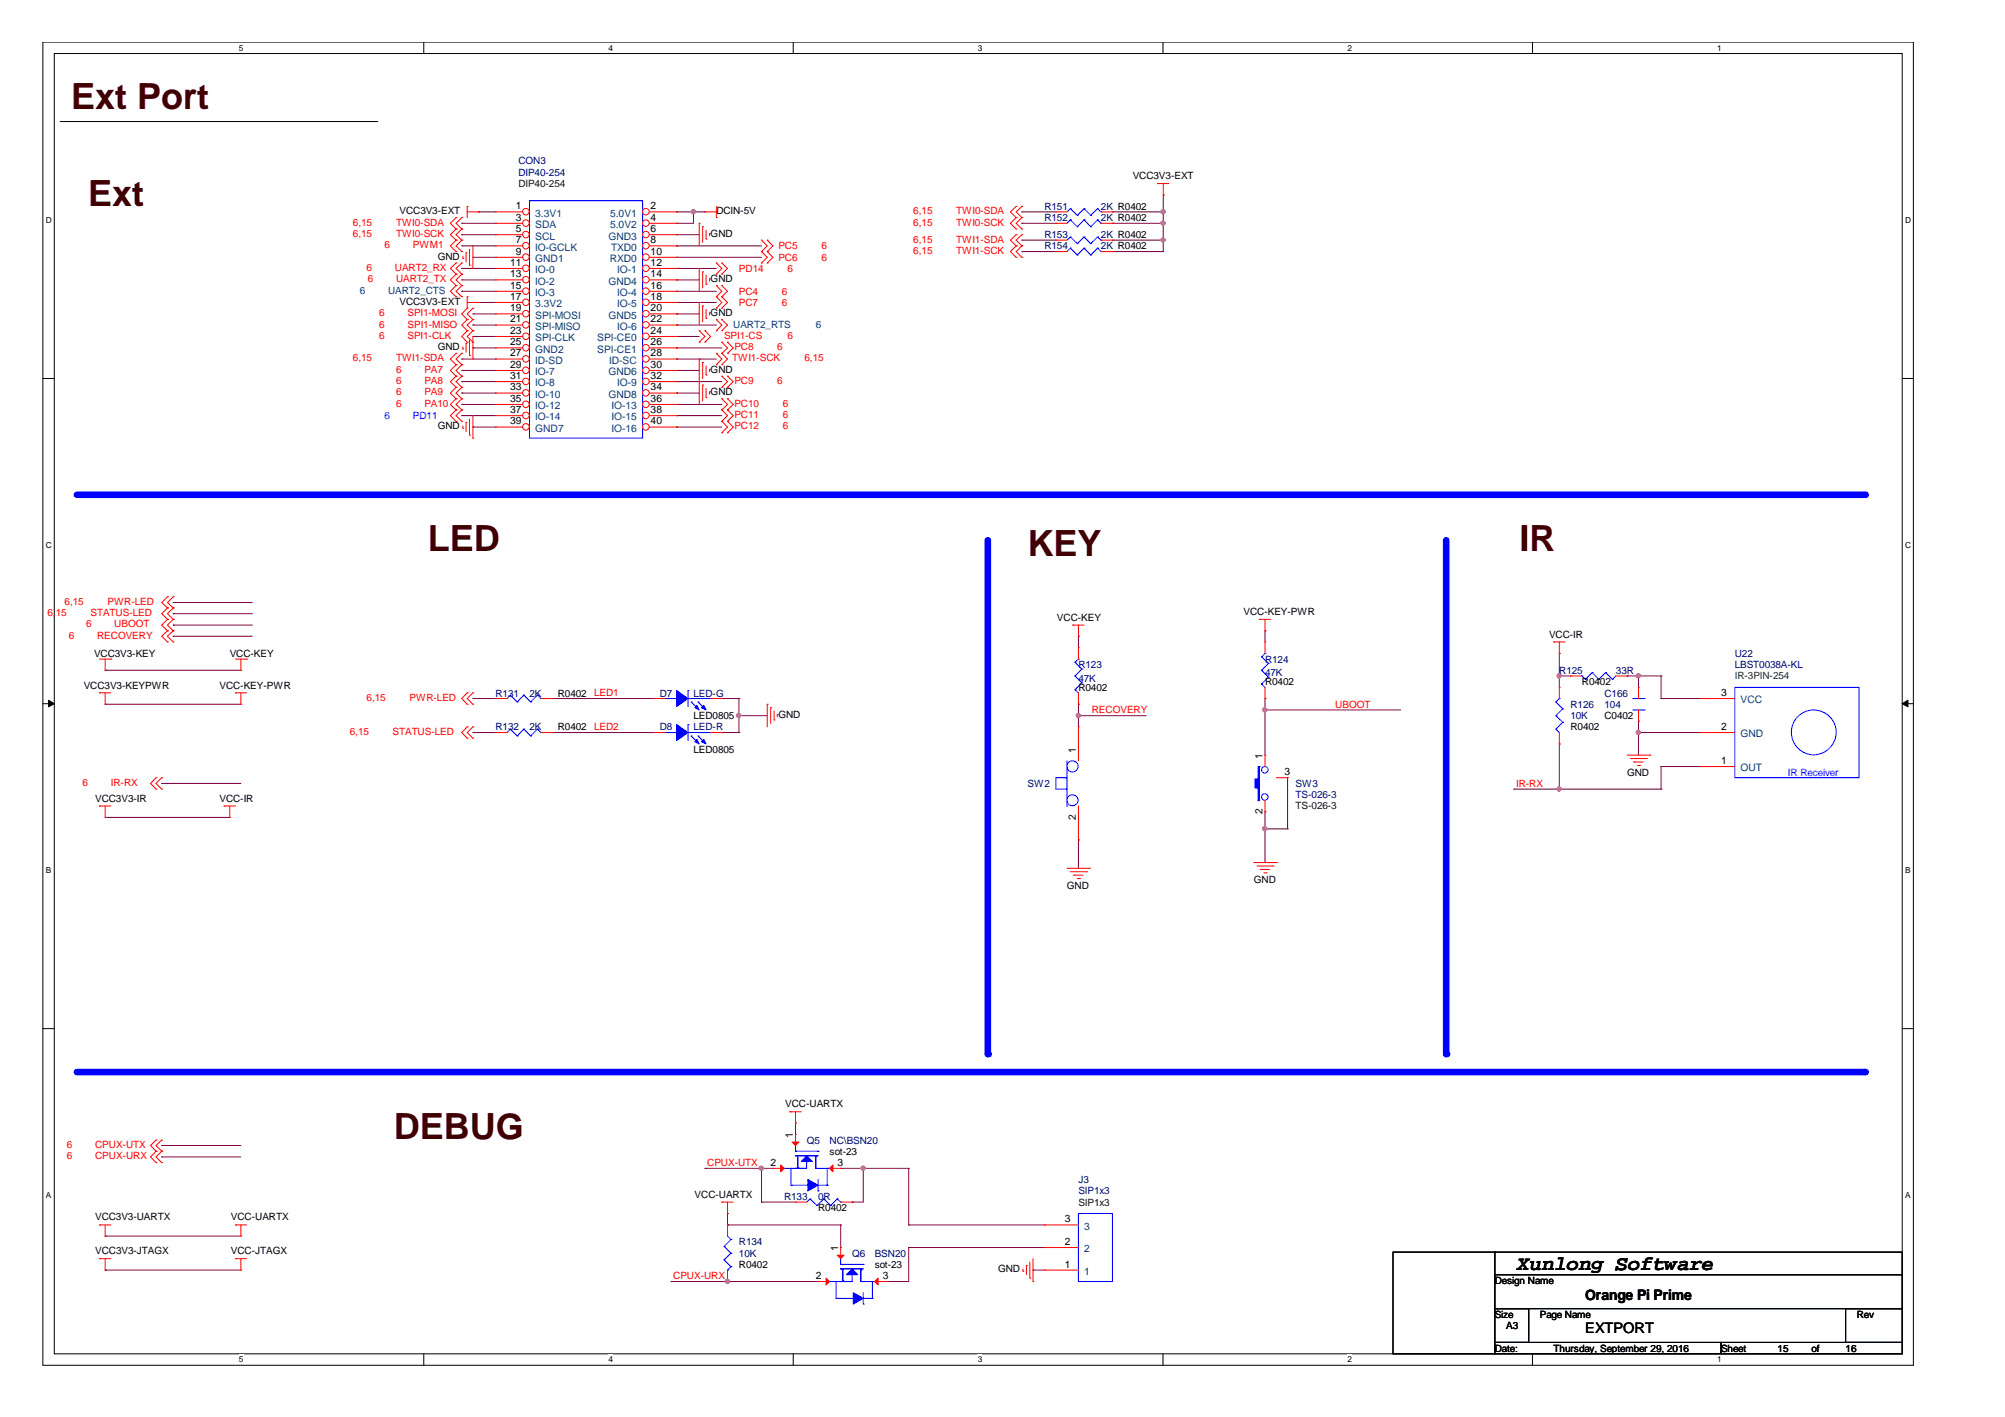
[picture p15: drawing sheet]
<svg xmlns="http://www.w3.org/2000/svg" width="297mm" height="210mm" viewBox="0 0 297 210" stroke-linecap="round" stroke-linejoin="round" font-family="sans-serif">
<defs><g id="words">
<g font-size="5.3" fill="#400000">
<text x="10.5" y="16.2">Ext Port</text>
<text x="13.1" y="30.5">Ext</text>
<text x="63.4" y="81.6">LED</text>
<text x="152.2" y="82.4">KEY</text>
<text x="225.1" y="81.6">IR</text>
<text x="58.3" y="168.8">DEBUG</text>
</g>
<text font-size="3" x="224.8" y="188.1">Xunlong Software</text>
<g font-size="2.2">
<text x="234.9" y="197.5">EXTPORT</text>
<text x="234.9" y="192.5">Orange Pi Prime</text>
</g>
<g font-size="1.5" fill="#000080">
<text x="76.8" y="24.4">CON3</text>
<text x="76.8" y="26">DIP40-254</text>
<text x="154.7" y="32.7">R152</text>
<text x="154.7" y="35.3">R153</text>
<text x="154.7" y="31.1">R151</text>
<text x="163.1" y="32.7">2K R0402</text>
<text x="163.1" y="35.3">2K R0402</text>
<text x="163.1" y="31.1">2K R0402</text>
<text x="154.7" y="36.9">R154</text>
<text x="163.1" y="36.9">2K R0402</text>
<text x="159.8" y="99">R123</text>
<text x="159.8" y="101">47K</text>
<text x="187.4" y="98.1">R124</text>
<text x="187.4" y="100.1">47K</text>
<text x="231" y="99.8">R125</text>
<text x="239.4" y="99.8">33R</text>
<text x="257" y="97.3">U22</text>
<text x="257" y="99">LBST0038A-KL</text>
<text x="73.4" y="103.2">R131</text>
<text x="78.4" y="103.2">2K</text>
<text x="97.7" y="103.2">D7</text>
<text x="102.7" y="103.2">LED-G</text>
<text x="232.7" y="104.8">R126</text>
<text x="232.7" y="106.5">10K</text>
<text x="237.7" y="103.2">C166</text>
<text x="237.7" y="104.8">104</text>
<text x="73.4" y="108.2">R132</text>
<text x="78.4" y="108.2">2K</text>
<text x="97.7" y="108.2">D8</text>
<text x="102.7" y="108.2">LED-R</text>
<text x="152.2" y="116.6">SW2</text>
<text x="191.9" y="116.6">SW3</text>
<text x="191.9" y="118.3">TS-026-3</text>
<text x="119.5" y="169.4">Q5</text>
<text x="122.9" y="169.4">NC\BSN20</text>
<text x="116.2" y="177.8">R133</text>
<text x="121.2" y="177.8">0R</text>
<text x="159.8" y="175.2">J3</text>
<text x="159.8" y="176.9">SIP1x3</text>
<text x="109.5" y="184.5">R134</text>
<text x="109.5" y="186.2">10K</text>
<text x="126.2" y="186.2">Q6</text>
<text x="129.6" y="186.2">BSN20</text>
</g>
<g font-size="1.5" fill="#004000">
<text x="76.8" y="27.7">DIP40-254</text>
<text x="191.9" y="119.8">TS-026-3</text>
<text x="159.8" y="178.6">SIP1x3</text>
</g>
<g font-size="1.5">
<text x="167.8" y="26.6">VCC3V3-EXT</text>
<text x="59.2" y="31.8">VCC3V3-EXT</text>
<text x="76.4" y="31">1</text>
<text x="76.4" y="32.7">3</text>
<text x="76.4" y="34.4">5</text>
<text x="96.4" y="34.4">6</text>
<text x="96.4" y="31">2</text>
<text x="96.4" y="32.7">4</text>
<text x="105.3" y="35.1">GND</text>
<text x="106.1" y="31.8">DCIN-5V</text>
<text x="64.9" y="38.5">GND</text>
<text x="75.6" y="39.4">11</text>
<text x="75.6" y="41.1">13</text>
<text x="76.4" y="36">7</text>
<text x="76.4" y="37.7">9</text>
<text x="96.4" y="36">8</text>
<text x="96.4" y="37.7">10</text>
<text x="96.4" y="41.1">14</text>
<text x="96.4" y="39.4">12</text>
<text x="105.3" y="41.8">GND</text>
<text x="59.2" y="45.1">VCC3V3-EXT</text>
<text x="75.6" y="42.8">15</text>
<text x="75.6" y="44.4">17</text>
<text x="75.6" y="46.1">19</text>
<text x="75.6" y="47.8">21</text>
<text x="96.4" y="46.1">20</text>
<text x="96.4" y="42.8">16</text>
<text x="96.4" y="44.4">18</text>
<text x="96.4" y="47.8">22</text>
<text x="105.3" y="46.8">GND</text>
<text x="64.9" y="51.9">GND</text>
<text x="75.6" y="49.5">23</text>
<text x="75.6" y="51.2">25</text>
<text x="75.6" y="52.8">27</text>
<text x="96.4" y="49.5">24</text>
<text x="96.4" y="51.2">26</text>
<text x="96.4" y="52.8">28</text>
<text x="75.6" y="54.5">29</text>
<text x="75.6" y="56.1">31</text>
<text x="75.6" y="57.8">33</text>
<text x="75.6" y="59.5">35</text>
<text x="96.4" y="54.5">30</text>
<text x="96.4" y="57.8">34</text>
<text x="96.4" y="59.5">36</text>
<text x="96.4" y="56.1">32</text>
<text x="105.3" y="55.2">GND</text>
<text x="105.3" y="58.6">GND</text>
<text x="64.9" y="63.6">GND</text>
<text x="75.6" y="61.2">37</text>
<text x="75.6" y="62.9">39</text>
<text x="96.4" y="61.2">38</text>
<text x="96.4" y="62.9">40</text>
<text x="156.6" y="91.9">VCC-KEY</text>
<text x="184.2" y="91.1">VCC-KEY-PWR</text>
<text x="229.5" y="94.5">VCC-IR</text>
<text x="12.4" y="102">VCC3V3-KEYPWR</text>
<text x="13.9" y="97.3">VCC3V3-KEY</text>
<text x="32.5" y="102">VCC-KEY-PWR</text>
<text x="34" y="97.3">VCC-KEY</text>
<text x="187.4" y="101.5">R0402</text>
<text x="234.4" y="101.5">R0402</text>
<text x="82.6" y="103.2">R0402</text>
<text x="102.7" y="106.5">LED0805</text>
<text x="115.3" y="106.4">GND</text>
<text x="159.8" y="102.3">R0402</text>
<text x="237.7" y="106.5">C0402</text>
<text x="255" y="103.1">3</text>
<text x="82.6" y="108.2">R0402</text>
<text x="102.7" y="111.6">LED0805</text>
<text x="159.4" y="111.5" transform="rotate(-90 159.4 111.5)">1</text>
<text x="187" y="112.4" transform="rotate(-90 187 112.4)">1</text>
<text x="232.7" y="108.2">R0402</text>
<text x="255" y="113.2">1</text>
<text x="255" y="108.1">2</text>
<text x="14.1" y="118.8">VCC3V3-IR</text>
<text x="32.5" y="118.8">VCC-IR</text>
<text x="190.3" y="114.8">3</text>
<text x="241" y="114.9">GND</text>
<text x="159.4" y="121.4" transform="rotate(-90 159.4 121.4)">2</text>
<text x="187" y="120.6" transform="rotate(-90 187 120.6)">2</text>
<text x="158.1" y="131.7">GND</text>
<text x="185.8" y="130.8">GND</text>
<text x="116.3" y="164">VCC-UARTX</text>
<text x="114.1" y="172.7">2</text>
<text x="117.5" y="168.5" transform="rotate(-90 117.5 168.5)">1</text>
<text x="122.9" y="171">sot-23</text>
<text x="124.1" y="172.7">3</text>
<text x="102.9" y="177.4">VCC-UARTX</text>
<text x="121.2" y="179.4">R0402</text>
<text x="14.1" y="180.8">VCC3V3-UARTX</text>
<text x="14.1" y="185.8">VCC3V3-JTAGX</text>
<text x="34.2" y="180.8">VCC-UARTX</text>
<text x="34.2" y="185.8">VCC-JTAGX</text>
<text x="124.2" y="185.3" transform="rotate(-90 124.2 185.3)">1</text>
<text x="157.7" y="184.4">2</text>
<text x="157.7" y="181.1">3</text>
<text x="109.5" y="187.8">R0402</text>
<text x="120.9" y="189.5">2</text>
<text x="129.6" y="187.8">sot-23</text>
<text x="130.8" y="189.5">3</text>
<text x="147.9" y="188.5">GND</text>
<text x="157.7" y="187.8">1</text>
<text x="221.4" y="190.2">Design Name</text>
<text x="221.4" y="195.2">Size</text>
<text x="223.1" y="196.9">A3</text>
<text x="228.1" y="195.2">Page Name</text>
<text x="275.1" y="195.2">Rev</text>
<text x="221.4" y="200.2">Date:</text>
<text x="230.2" y="200.2">Thursday, September 29, 2016</text>
<text x="255" y="200.2">Sheet</text>
<text x="263.4" y="200.2">15</text>
<text x="268.4" y="200.2">of</text>
<text x="273.4" y="200.2">16</text>
</g>
<g font-size="1.5" fill="#f00">
<text x="52.3" y="35.1">6,15</text>
<text x="52.3" y="33.4">6,15</text>
<text x="58.7" y="35.1">TWI0-SCK</text>
<text x="58.7" y="33.4">TWI0-SDA</text>
<text x="135.3" y="31.8">6,15</text>
<text x="135.3" y="33.4">6,15</text>
<text x="135.3" y="36">6,15</text>
<text x="141.6" y="31.8">TWI0-SDA</text>
<text x="141.6" y="33.4">TWI0-SCK</text>
<text x="141.6" y="36">TWI1-SDA</text>
<text x="54.3" y="40.1">6</text>
<text x="54.5" y="41.8">6</text>
<text x="57" y="36.8">6</text>
<text x="58.5" y="40.1">UART2_RX</text>
<text x="58.7" y="41.8">UART2_TX</text>
<text x="61.2" y="36.8">PWM1</text>
<text x="109.5" y="40.3">PD14</text>
<text x="115.3" y="36.9">PC5</text>
<text x="115.3" y="38.6">PC6</text>
<text x="116.7" y="40.3">6</text>
<text x="121.7" y="36.9">6</text>
<text x="121.7" y="38.6">6</text>
<text x="135.3" y="37.6">6,15</text>
<text x="141.6" y="37.6">TWI1-SCK</text>
<text x="56.2" y="46.8">6</text>
<text x="60.4" y="46.8">SPI1-MOSI</text>
<text x="109.5" y="45.3">PC7</text>
<text x="109.5" y="43.7">PC4</text>
<text x="115.8" y="45.3">6</text>
<text x="115.8" y="43.7">6</text>
<text x="52.3" y="53.5">6,15</text>
<text x="56.2" y="50.2">6</text>
<text x="56.2" y="48.5">6</text>
<text x="58.7" y="53.5">TWI1-SDA</text>
<text x="60.4" y="50.2">SPI1-CLK</text>
<text x="60.4" y="48.5">SPI1-MISO</text>
<text x="107.3" y="50.2">SPI1-CS</text>
<text x="108.5" y="53.5">TWI1-SCK</text>
<text x="108.8" y="51.9">PC8</text>
<text x="115.1" y="51.9">6</text>
<text x="116.7" y="50.2">6</text>
<text x="119.2" y="53.5">6,15</text>
<text x="58.7" y="55.2">6</text>
<text x="58.7" y="56.9">6</text>
<text x="58.7" y="58.6">6</text>
<text x="62.9" y="55.2">PA7</text>
<text x="62.9" y="56.9">PA8</text>
<text x="62.9" y="58.6">PA9</text>
<text x="108.8" y="56.9">PC9</text>
<text x="115.1" y="56.9">6</text>
<text x="58.7" y="60.3">6</text>
<text x="62.9" y="60.3">PA10</text>
<text x="108.8" y="60.3">PC10</text>
<text x="108.8" y="61.9">PC11</text>
<text x="108.8" y="63.6">PC12</text>
<text x="116" y="60.3">6</text>
<text x="116" y="61.9">6</text>
<text x="116" y="63.6">6</text>
<text x="9.6" y="89.6">6,15</text>
<text x="15.9" y="89.6">PWR-LED</text>
<text x="7" y="91.2">6,</text>
<text x="8.3" y="91.2">15</text>
<text x="10.2" y="94.6">6</text>
<text x="12.7" y="92.9">6</text>
<text x="13.4" y="91.2">STATUS-LED</text>
<text x="14.4" y="94.6">RECOVERY</text>
<text x="16.9" y="92.9">UBOOT</text>
<text x="54.3" y="103.8">6,15</text>
<text x="60.7" y="103.8">PWR-LED</text>
<text x="88" y="103.1">LED1</text>
<text x="161.8" y="105.7">RECOVERY</text>
<text x="197.8" y="104.8">UBOOT</text>
<text x="51.8" y="108.9">6,15</text>
<text x="58.2" y="108.9">STATUS-LED</text>
<text x="88" y="108.2">LED2</text>
<text x="12.2" y="116.4">6</text>
<text x="16.4" y="116.4">IR-RX</text>
<text x="224.6" y="116.6">IR-RX</text>
<text x="9.9" y="171.7">6</text>
<text x="9.9" y="170.1">6</text>
<text x="14.1" y="171.7">CPUX-URX</text>
<text x="14.1" y="170.1">CPUX-UTX</text>
<text x="104.8" y="172.7">CPUX-UTX</text>
<text x="99.7" y="189.5">CPUX-URX</text>
</g>
<g font-size="1.5" fill="#004080">
<text x="79.3" y="32.1">3.3V1</text>
<text x="79.3" y="33.8">SDA</text>
<text x="79.3" y="35.5">SCL</text>
<text x="90.1" y="35.5">GND3</text>
<text x="90.4" y="32.1">5.0V1</text>
<text x="90.4" y="33.8">5.0V2</text>
<text x="79.3" y="37.1">IO-GCLK</text>
<text x="79.3" y="38.8">GND1</text>
<text x="79.3" y="40.5">IO-0</text>
<text x="90.3" y="38.8">RXD0</text>
<text x="90.6" y="37.1">TXD0</text>
<text x="91.4" y="40.5">IO-1</text>
<text x="53.3" y="43.5">6</text>
<text x="57.5" y="43.5">UART2_CTS</text>
<text x="79.3" y="42.2">IO-2</text>
<text x="79.3" y="43.9">IO-3</text>
<text x="79.3" y="45.5">3.3V2</text>
<text x="79.3" y="47.2">SPI-MOSI</text>
<text x="90.1" y="42.2">GND4</text>
<text x="90.1" y="47.2">GND5</text>
<text x="91.4" y="43.9">IO-4</text>
<text x="91.4" y="45.5">IO-5</text>
<text x="79.3" y="48.9">SPI-MISO</text>
<text x="79.3" y="50.6">SPI-CLK</text>
<text x="79.3" y="52.3">GND2</text>
<text x="79.3" y="53.9">ID-SD</text>
<text x="88.5" y="50.6">SPI-CE0</text>
<text x="88.5" y="52.3">SPI-CE1</text>
<text x="90.3" y="53.9">ID-SC</text>
<text x="91.4" y="48.9">IO-6</text>
<text x="108.6" y="48.5">UART2_RTS</text>
<text x="120.9" y="48.5">6</text>
<text x="79.3" y="55.6">IO-7</text>
<text x="79.3" y="57.2">IO-8</text>
<text x="79.3" y="58.9">IO-10</text>
<text x="90.1" y="55.6">GND6</text>
<text x="90.1" y="58.9">GND8</text>
<text x="91.4" y="57.2">IO-9</text>
<text x="79.3" y="60.6">IO-12</text>
<text x="79.3" y="62.3">IO-14</text>
<text x="79.3" y="64">GND7</text>
<text x="90.6" y="60.6">IO-13</text>
<text x="90.6" y="62.3">IO-15</text>
<text x="90.6" y="64">IO-16</text>
<text x="257.9" y="104.2">VCC</text>
<text x="257.9" y="109.2">GND</text>
<text x="257.9" y="114.3">OUT</text>
<text x="160.6" y="185.5">2</text>
<text x="160.6" y="182.2">3</text>
<text x="160.6" y="188.9">1</text>
</g>
<g font-size="1.5" fill="#00f">
<text x="57" y="62.1">6</text>
<text x="61.2" y="62.1">PD11</text>
<text x="264.9" y="114.9">IR Receiver</text>
</g>
<text font-size="1.5" fill="#008000" x="257" y="100.6">IR-3PIN-254</text>
<g font-size="1.2">
<text x="35.4" y="7.5">5</text>
<text x="90.1" y="7.5">4</text>
<text x="144.9" y="7.5">3</text>
<text x="199.6" y="7.5">2</text>
<text x="254.4" y="7.5">1</text>
<text x="6.8" y="33.1">D</text>
<text x="282.2" y="33.1">D</text>
<text x="6.8" y="81.2">C</text>
<text x="282.2" y="81.2">C</text>
<text x="6.8" y="129.4">B</text>
<text x="282.2" y="129.4">B</text>
<text x="6.8" y="177.5">A</text>
<text x="282.2" y="177.5">A</text>
<text x="35.4" y="201.8">5</text>
<text x="90.1" y="201.8">4</text>
<text x="144.9" y="201.8">3</text>
<text x="199.6" y="201.8">2</text>
<text x="254.4" y="201.8">1</text>
</g>
</g></defs>
<path d="M6.3 6.2h277.2v196h-277.2zM8 7.9h273.8v192.6h-273.8z" fill="none" stroke="#000" stroke-width=".15"/>
<g fill="#fff">
<path d="M35.4 6.4h.6v1.4h-.6z"/>
<path d="M35.4 200.7h.6v1.4h-.6z"/>
</g>
<path d="M62.8 6.2v1.7M62.8 200.5v1.7" fill="none" stroke="#000" stroke-width=".15"/>
<g fill="#fff">
<path d="M90.1 6.4h.7v1.4h-.7z"/>
<path d="M90.1 200.7h.7v1.4h-.7z"/>
</g>
<path d="M117.5 6.2v1.7M117.5 200.5v1.7" fill="none" stroke="#000" stroke-width=".15"/>
<g fill="#fff">
<path d="M144.9 6.4h.6v1.4h-.6z"/>
<path d="M144.9 200.7h.6v1.4h-.6z"/>
</g>
<path d="M172.3 6.2v1.7M172.3 200.5v1.7" fill="none" stroke="#000" stroke-width=".15"/>
<g fill="#fff">
<path d="M199.6 6.4h.7v1.4h-.7z"/>
<path d="M199.6 200.7h.7v1.4h-.7z"/>
</g>
<path d="M227 6.2v1.7M227 200.5v1.7" fill="none" stroke="#000" stroke-width=".15"/>
<g fill="#fff">
<path d="M254.4 6.4h.6v1.4h-.6z"/>
<path d="M254.4 200.7h.6v1.4h-.6z"/>
<path d="M6.8 31.9h.8v1.4h-.8z"/>
<path d="M282.2 31.9h.9v1.4h-.9z"/>
<path d="M6.8 80.1h.8v1.4h-.8z"/>
<path d="M282.2 80.1h.9v1.4h-.9z"/>
</g>
<path d="M6.3 56.1h1.7M281.8 56.1h1.7" fill="none" stroke="#000" stroke-width=".15"/>
<g fill="#fff">
<path d="M6.8 128.2h.7v1.4h-.7z"/>
<path d="M282.2 128.2h.8v1.4h-.8z"/>
</g>
<path d="M6.3 104.2h1.7M281.8 104.2h1.7" fill="none" stroke="#000" stroke-width=".15"/>
<g fill="#000" stroke="#000" stroke-width=".15">
<path d="M7.2 103.7l.8 .5-.8 .5z" fill-rule="evenodd"/>
<path d="M281.8 104.2l.9-.5v1z" fill-rule="evenodd"/>
</g>
<g fill="#fff">
<path d="M6.8 176.4h.7v1.4h-.7z"/>
<path d="M282.2 176.4h.8v1.4h-.8z"/>
</g>
<path d="M8.9 18h46.9M55.8 18h.1M6.3 152.4h1.7M281.8 152.4h1.7" fill="none" stroke="#000" stroke-width=".15"/>
<path d="M11.4 158.8h264.9" fill="none" stroke="#00f" stroke-width=".97"/>
<circle cx="276.3" cy="158.8" r=".49" fill="#00f"/>
<path d="M11.4 73.3h264.9" fill="none" stroke="#00f" stroke-width=".97"/>
<circle cx="276.3" cy="73.3" r=".49" fill="#00f"/>
<path d="M146.3 80v76.1" fill="none" stroke="#00f" stroke-width=".97"/>
<circle cx="146.3" cy="156.1" r=".49" fill="#00f"/>
<path d="M214.2 80v76.1" fill="none" stroke="#00f" stroke-width=".97"/>
<circle cx="214.2" cy="156.1" r=".49" fill="#00f"/>
<g fill="none" stroke="#800040" stroke-width=".15">
<path d="M68.4 33.1h.1M68.4 34.8h.1M68.4 36.4h.1M68.4 39.8h.1M68.4 33.1h5M68.4 34.8h5M68.4 36.4h5M68.4 39.8h5M70.1 38.1h.1M70.1 38.1h3.3M70.9 31.4h.1M70.9 31.4h2.5"/>
<path d="M100.2 34.8h.1M100.2 33.1h.1M100.2 31.4h.1M100.2 39.8h.1M100.2 36.4h.1M100.2 38.1h.1M100.2 31.4h4.2M100.2 34.8h3.4M100.2 36.4h12.6M100.2 38.1h12.6M100.2 39.8h5.9M102.7 31.4h.1"/>
<path d="M102.7 31.4v1.7h-2.5M151.4 31.4h.1M151.4 33.1h.1M151.4 35.6h.1M151.4 37.3h.1M151.4 31.4h5M151.4 33.1h5M151.4 35.6h5M151.4 37.3h5M164.8 31.4h.1M164.8 33.1h.1M164.8 35.6h.1"/>
<path d="M164.8 37.3h.1M164.8 31.4h7.5M164.8 33.1h7.5M164.8 35.6h7.5M172.3 28.9h.1M172.3 31.4h.1M172.3 35.6h.1M172.3 33.1h.1M172.3 28.9v8.4h-7.5M68.4 41.5h.1M68.4 43.2h.1M68.4 53.2h.1"/>
<path d="M68.4 54.9h.1M68.4 56.5h.1M68.4 58.2h.1M68.4 59.9h.1M68.4 41.5h5M68.4 43.2h5M68.4 54.9h5M68.4 58.2h5M68.4 53.2h5M68.4 56.5h5M68.4 59.9h5M70.1 51.5h.1"/>
<path d="M70.1 49.8h.1M70.1 46.5h.1M70.1 48.1h.1M70.1 51.5h3.3M70.1 46.5h3.3M70.1 48.1h3.3M70.1 49.8h3.3M70.9 44.8h.1M70.9 44.8h2.5M100.2 54.9h.1M100.2 58.2h.1M100.2 41.5h.1"/>
<path d="M100.2 46.5h.1M100.2 48.1h.1M100.2 53.2h.1M100.2 44.8h.1M100.2 43.2h.1M100.2 49.8h.1M100.2 51.5h.1M100.2 56.5h.1M100.2 59.9h.1M100.2 44.8h5.9M100.2 51.5h6.7M100.2 41.5h3.4"/>
<path d="M100.2 43.2h5.9M100.2 54.9h3.4M100.2 58.2h3.4M100.2 46.5h3.4M100.2 48.1h5.9M100.2 53.2h5.9M100.2 56.5h6.7M100.2 59.9h6.7M100.2 49.8h3.4M68.4 61.6h.1M68.4 61.6h5M70.1 63.3h.1"/>
<path d="M70.1 63.3h3.3M100.2 61.6h.1M100.2 63.3h.1M100.2 63.3h6.7M100.2 61.6h6.7M15.6 99.3h.1M15.6 99.3h20.1M25.7 94.2h.1M25.7 92.6h.1M25.7 89.3h.1M25.7 90.9h.1M25.7 94.2h11.7"/>
<path d="M25.7 92.6h11.7M25.7 89.3h11.7M25.7 90.9h11.7M159.8 94.2h.1M159.8 94.2v1.7M187.4 93.4h.1M187.4 93.4v1.7M231 96.8h.1M231 96.8v5M15.6 104.3h.1M15.6 104.3h20.1M24 116h.1"/>
<path d="M24 116h11.7M70.1 103.5h.1M70.1 108.5h.1M70.1 103.5h3.3M70.1 108.5h3.3M81.8 103.5h.1M81.8 108.5h.1M81.8 103.5h15.1M81.8 108.5h15.1M106.9 108.5h.1M106.9 103.5h2.6M106.9 108.5h2.6"/>
<path d="M109.5 106h.1M109.5 103.5h.1M109.5 108.5h.1M109.5 106h4.2M109.5 103.5v5M159.8 106h.1M159.8 104.3h.1M159.8 106h10M159.8 104.3v3.4M187.4 105.2h.1M187.4 103.5h.1M187.4 105.2h20.1"/>
<path d="M187.4 103.5v8.4M190.8 115.2v7.6M224.3 116.9h.1M224.3 116.9h21.8M231 100.1h.1M231 110.2h.1M231 110.2v6.7M231 100.1h1.7M241 100.1h.1M241 100.1h5.1M242.7 100.1h.1M242.7 108.5h.1"/>
<path d="M242.7 106.8h.1M242.7 108.5h9.3M242.7 100.1v1.7M242.7 106.8v5.1M246.1 103.5h.1M246.1 100.1h.1M246.1 113.6h.1M246.1 116.9h.1M246.1 103.5h5.9M246.1 100.1v3.4M246.1 113.6v3.3M246.1 113.6h5.9"/>
<path d="M15.6 121.1h.1M15.6 121.1h18.4M159.8 124.4h.1M159.8 124.4v4.2M187.4 122.8h.1M187.4 120.2h.1M187.4 120.2v7.6M187.4 122.8h3.4M190.8 122.8h.1M24 171.4h.1M24 169.7h.1M24 171.4h11.7"/>
<path d="M24 169.7h11.7M104.4 173.1h.1M104.4 173.1h10.1M107.8 179.8h.1M107.8 179.8v1.7M112.8 173.1h.1M112.8 178.1h.1M112.8 173.1v5M112.8 178.1h5.1M117.9 166.3h.1M117.9 166.3v1.7M124.5 173.1h.1"/>
<path d="M124.5 173.1h10.1M126.2 178.1h.1M127.9 173.1h.1M127.9 173.1v5h-1.7M134.6 173.1h.1M134.6 173.1v8.4M15.6 183.1h.1M15.6 188.1h.1M15.6 188.1h20.1M15.6 183.1h20.1M99.4 189.8h.1M99.4 189.8h21.8"/>
<path d="M107.8 189.8h.1M107.8 181.5h.1M107.8 181.5h16.7M124.5 181.5h.1M124.5 181.5v3.3M131.3 189.8h.1M134.6 181.5h.1M134.6 184.8h.1M134.6 184.8v5h-3.3M134.6 181.5h20.1M134.6 184.8h20.1M153 188.1h.1"/>
<path d="M153 188.1h1.7"/>
</g>
<g fill="#f0f" stroke="#f0f" stroke-width=".15">
<circle cx="102.7" cy="31.4" r=".32"/>
<circle cx="112.8" cy="173" r=".32"/>
<circle cx="127.9" cy="173" r=".32"/>
<circle cx="107.8" cy="189.8" r=".32"/>
<circle cx="187.4" cy="105.1" r=".32"/>
<circle cx="159.7" cy="106" r=".32"/>
<circle cx="231" cy="100.1" r=".32"/>
<circle cx="231" cy="116.9" r=".32"/>
<circle cx="242.7" cy="100.1" r=".32"/>
<circle cx="242.7" cy="108.5" r=".32"/>
<circle cx="172.3" cy="33" r=".32"/>
<circle cx="172.3" cy="31.4" r=".32"/>
<circle cx="172.3" cy="35.5" r=".32"/>
<circle cx="109.4" cy="106" r=".32"/>
<circle cx="187.4" cy="122.8" r=".32"/>
</g>
<g fill="none" stroke="#f00" stroke-width=".15">
<path d="M67.6 35.6h.1M67.6 33.9h.1M67.6 32.2h.1M67.6 37.3h.1M67.6 39h.1M67.6 33.9l-.9 .9 .9 .8M67.6 32.2l-.9 .9 .9 .8M67.6 35.6l-.9 .8 .9 .9M67.6 39l-.9 .8 .9 .8M68.4 35.6h.1M68.4 33.9h.1M68.4 32.2h.1"/>
<path d="M68.4 37.3h.1M68.4 39h.1M68.4 33.9l-.8 .9 .8 .8M68.4 32.2l-.8 .9 .8 .8M68.4 35.6l-.8 .8 .8 .9M68.4 39l-.8 .8 .8 .8M68.6 38.3h.1M68.6 37.9v.4M69 37.4h.1M69 37.4v1.4M69.2 30.6h.1M69.2 31.4h1.7"/>
<path d="M69.2 30.6v1.6M69.6 39.3h.1M69.6 36.9v2.4M70.1 39.8h.1M70.1 36.4v3.4M70.9 31.4h.1M103.6 33.1h.1M103.6 39.8h.1M103.6 33.1v3.3M103.6 39.8v3.4M104.1 33.6h.1M104.1 33.6v2.3"/>
<path d="M104.4 31.4h.1M104.4 31.4h1.7M104.6 35.4h.1M104.6 34.1v1.3M105.1 34.6h.1M105.1 34.6v.3M106.1 32.2h.1M106.1 39h.1M106.1 30.6v1.6M106.1 39l.8 .8-.8 .8M106.9 39h.1M106.9 39l.9 .8-.9 .8"/>
<path d="M112.8 35.6h.1M112.8 37.3h.1M112.8 39h.1M112.8 35.6l.9 .8-.9 .9M112.8 37.3l.9 .8-.9 .9M113.7 35.6h.1M113.7 37.3h.1M113.7 39h.1M113.7 35.6l.8 .8-.8 .9M113.7 37.3l.8 .8-.8 .9M150.5 32.2h.1M150.5 30.6h.1"/>
<path d="M150.5 33.9h.1M150.5 36.4h.1M150.5 34.8h.1M150.5 38.1h.1M150.5 30.6l-.8 .8 .8 .8M150.5 32.2l-.8 .9 .8 .8M150.5 34.8l-.8 .8 .8 .8M150.5 36.4l-.8 .9 .8 .8M151.4 32.2h.1M151.4 30.6h.1M151.4 33.9h.1M151.4 36.4h.1"/>
<path d="M151.4 34.8h.1M151.4 38.1h.1M151.4 30.6l-.9 .8 .9 .8M151.4 32.2l-.9 .9 .9 .8M151.4 34.8l-.9 .8 .9 .8M151.4 36.4l-.9 .9 .9 .8M156.4 37.3h.1M156.4 37.3h1.7M163.1 37.3h1.7M164.8 37.3h.1M171.5 27.2h.1M171.5 27.2h1.7"/>
<path d="M172.3 28.9h.1M172.3 27.2v1.7M67.6 44h.1M67.6 42.3h.1M67.6 40.6h.1M67.6 54h.1M67.6 52.3h.1M67.6 55.7h.1M67.6 57.4h.1M67.6 59.1h.1M67.6 42.3l-.9 .9 .9 .8M67.6 40.6l-.9 .9 .9 .8"/>
<path d="M67.6 52.3l-.9 .9 .9 .8M67.6 54l-.9 .9 .9 .8M67.6 55.7l-.9 .8 .9 .9M67.6 57.4l-.9 .8 .9 .9M67.6 59.1l-.9 .8 .9 .8M68.4 44h.1M68.4 42.3h.1M68.4 40.6h.1M68.4 54h.1M68.4 52.3h.1M68.4 55.7h.1M68.4 57.4h.1"/>
<path d="M68.4 59.1h.1M68.4 42.3l-.8 .9 .8 .8M68.4 40.6l-.8 .9 .8 .8M68.4 52.3l-.8 .9 .8 .8M68.4 54l-.8 .9 .8 .8M68.4 55.7l-.8 .8 .8 .9M68.4 57.4l-.8 .8 .8 .9M68.4 59.1l-.8 .8 .8 .8M68.6 51.7h.1M68.6 51.4v.3M69 50.9h.1M69 50.9v1.3"/>
<path d="M69.2 44h.1M69.2 50.7h.1M69.2 49h.1M69.2 47.3h.1M69.2 45.6h.1M69.2 44v1.6M69.2 44.8h1.7M69.2 47.3l-.8 .8 .8 .9M69.2 49l-.8 .8 .8 .9M69.2 45.6l-.8 .9 .8 .8M69.6 52.7h.1M69.6 50.3v2.4"/>
<path d="M70.1 53.2h.1M70.1 50.7h.1M70.1 49h.1M70.1 47.3h.1M70.1 45.6h.1M70.1 49.8v3.4M70.1 45.6l-.9 .9 .9 .8M70.1 49l-.9 .8 .9 .9M70.1 47.3l-.9 .8 .9 .9M70.9 44.8h.1M103.6 53.2h.1M103.6 56.5h.1"/>
<path d="M103.6 44.8h.1M103.6 50.7h.1M103.6 49h.1M103.6 44.8v3.3M103.6 53.2v6.7M103.6 49l.8 .8-.8 .9M104.1 53.7h.1M104.1 57h.1M104.1 40.3h.1M104.1 45.3h.1M104.1 40.3v2.3M104.1 45.3v2.4"/>
<path d="M104.1 53.7v2.4M104.1 57v2.4M104.4 50.7h.1M104.4 49h.1M104.4 49l.9 .8-.9 .9M104.6 55.6h.1M104.6 58.9h.1M104.6 42.1h.1M104.6 47.2h.1M104.6 40.8v1.3M104.6 45.8v1.4M104.6 54.2v1.4"/>
<path d="M104.6 57.5v1.4M105.1 54.7h.1M105.1 58.1h.1M105.1 41.3h.1M105.1 46.3h.1M105.1 41.3v.3M105.1 46.3v.4M105.1 54.7v.3M105.1 58.1v.3M106.1 47.3h.1M106.1 49h.1M106.1 54h.1"/>
<path d="M106.1 52.3h.1M106.1 44h.1M106.1 45.6h.1M106.1 40.6h.1M106.1 42.3h.1M106.1 47.3l.8 .8-.8 .9M106.1 52.3l.8 .9-.8 .8M106.1 44l.8 .8-.8 .8M106.1 42.3l.8 .9-.8 .8M106.9 47.3h.1M106.9 49h.1M106.9 54h.1"/>
<path d="M106.9 52.3h.1M106.9 44h.1M106.9 45.6h.1M106.9 40.6h.1M106.9 42.3h.1M106.9 50.7h.1M106.9 55.7h.1M106.9 57.4h.1M106.9 59.1h.1M106.9 47.3l.9 .8-.9 .9M106.9 52.3l.9 .9-.9 .8M106.9 44l.9 .8-.9 .8"/>
<path d="M106.9 42.3l.9 .9-.9 .8M106.9 50.7l.9 .8-.9 .8M106.9 55.7l.9 .8-.9 .9M106.9 59.1l.9 .8-.9 .8M107.8 50.7h.1M107.8 52.3h.1M107.8 55.7h.1M107.8 57.4h.1M107.8 59.1h.1M107.8 50.7l.8 .8-.8 .8M107.8 55.7l.8 .8-.8 .9M107.8 59.1l.8 .8-.8 .8"/>
<path d="M67.6 60.7h.1M67.6 62.4h.1M67.6 60.7l-.9 .9 .9 .8M68.4 60.7h.1M68.4 62.4h.1M68.4 60.7l-.8 .9 .8 .8M68.6 63.4h.1M68.6 63.1v.3M69 62.6h.1M69 62.6v1.3M69.6 64.4h.1M69.6 62.1v2.3"/>
<path d="M70.1 64.9h.1M70.1 61.6v3.3M106.9 60.7h.1M106.9 62.4h.1M106.9 64.1h.1M106.9 60.7l.9 .9-.9 .8M106.9 62.4l.9 .9-.9 .8M107.8 60.7h.1M107.8 62.4h.1M107.8 64.1h.1M107.8 60.7l.8 .9-.8 .8M107.8 62.4l.8 .9-.8 .8"/>
<path d="M14.7 97.6h1.7M15.6 99.3h.1M15.6 97.6v1.7M16.4 97.6h.1M24.8 95.1h.1M24.8 93.4h.1M24.8 91.8h.1M24.8 90.1h.1M24.8 88.4h.1M24.8 93.4l-.8 .8 .8 .9M24.8 91.8l-.8 .8 .8 .8M24.8 88.4l-.8 .9 .8 .8"/>
<path d="M24.8 90.1l-.8 .8 .8 .9M25.7 95.1h.1M25.7 93.4h.1M25.7 91.8h.1M25.7 90.1h.1M25.7 88.4h.1M25.7 93.4l-.9 .8 .9 .9M25.7 91.8l-.9 .8 .9 .8M25.7 88.4l-.9 .9 .9 .8M25.7 90.1l-.9 .8 .9 .9M34.9 97.6h1.6M35.7 99.3h.1"/>
<path d="M35.7 97.6v1.7M36.5 97.6h.1M158.9 92.6h.1M158.9 92.6h1.7M159.8 94.2h.1M159.8 92.6v1.6M186.6 91.8h.1M186.6 91.8h1.7M187.4 93.4h.1M187.4 95.1h.1M187.4 91.8v1.6M187.4 95.1v1.7"/>
<path d="M230.2 95.1h.1M230.2 95.1h1.7M231 96.8h.1M231 95.1v1.7M14.7 102.6h.1M14.7 119.4h.1M14.7 102.6h1.7M14.7 119.4h1.7M15.6 104.3h.1M15.6 102.6v1.7M15.6 119.4v1.7M23.1 116.9h.1"/>
<path d="M23.1 115.2h.1M23.1 115.2l-.8 .8 .8 .9M24 116.9h.1M24 115.2h.1M24 115.2l-.9 .8 .9 .9M33.2 119.4h.1M33.2 119.4h1.7M34 119.4v1.7M34.9 102.6h.1M34.9 102.6h1.6M35.7 104.3h.1M35.7 102.6v1.7"/>
<path d="M69.2 102.6h.1M69.2 104.3h.1M69.2 107.7h.1M69.2 109.4h.1M69.2 102.6l-.8 .9 .8 .8M69.2 107.7l-.8 .8 .8 .9M70.1 102.6h.1M70.1 104.3h.1M70.1 107.7h.1M70.1 109.4h.1M70.1 102.6l-.9 .9 .9 .8M70.1 107.7l-.9 .8 .9 .9"/>
<path d="M73.4 103.5h.1M73.4 103.5h1.7M80.1 103.5h1.7M81.8 103.5h.1M96.9 108.5h.1M96.9 103.5h.1M96.9 108.5h1.7M96.9 103.5h1.7M105.3 108.5h1.6M105.3 103.5h1.6M106.9 108.5h.1M106.9 103.5h.1"/>
<path d="M113.7 104.3h.1M113.7 104.3v3.4M114.2 104.8h.1M114.2 104.8v2.4M114.7 106.7h.1M114.7 105.3v1.4M115.1 105.8h.1M115.1 105.8v.4M187.4 111.9h.1M187.4 103.5h.1M187.4 101.8v1.7M187.4 111.9v1.7"/>
<path d="M187.4 118.6v1.6M189.1 115.2h1.7M190.8 115.2h.1M231 110.2h.1M231 101.8h.1M231 101.8v1.7M231 108.5v1.7M232.7 100.1h.1M232.7 100.1h1.7M239.4 100.1h1.6M241 100.1h.1M241 111.9h3.4"/>
<path d="M241.6 112.4h2.3M242.1 112.9h.1M242.1 112.9h1.3M242.6 113.4h.3M242.7 106.8h.1M242.7 101.8h.1M242.7 101.8v1.7M242.7 105.2v1.6M242.9 113.4h.1M243.9 112.4h.1M244.4 111.9h.1M15.6 121.1h.1"/>
<path d="M34 121.1h.1M158.1 128.6h3.3M158.6 129.1h2.4M159.1 129.6h.1M159.1 129.6h1.3M159.6 130.1h.3M159.9 130.1h.1M161 129.1h.1M161.4 128.6h.1M185.8 127.8h3.3M186.2 128.3h2.4M186.7 128.8h.1"/>
<path d="M186.7 128.8h1.4M187.2 129.3h.4M187.4 120.2h.1M187.6 129.3h.1M188.6 128.3h.1M189.1 127.8h.1M23.1 172.2h.1M23.1 170.5h.1M23.1 168.9h.1M23.1 170.5l-.8 .9 .8 .8M23.1 168.9l-.8 .8 .8 .8M24 172.2h.1"/>
<path d="M24 170.5h.1M24 168.9h.1M24 170.5l-.9 .9 .9 .8M24 168.9l-.9 .8 .9 .8M106.9 178.1h.1M106.9 178.1h1.7M107.8 179.8h.1M107.8 178.1v1.7M117 164.7h.1M117 164.7h1.7M117.9 166.3h.1M117.9 164.7v1.6"/>
<path d="M14.7 181.5h.1M14.7 186.5h.1M14.7 181.5h1.7M14.7 186.5h1.7M15.6 183.1h.1M15.6 188.1h.1M15.6 181.5v1.6M15.6 186.5v1.6M34.9 181.5h.1M34.9 186.5h.1M34.9 181.5h1.6M34.9 186.5h1.6"/>
<path d="M35.7 183.1h.1M35.7 188.1h.1M35.7 181.5v1.6M35.7 186.5v1.6M121.2 189.8h.1M121.2 189.8h1.7M124.5 184.8h.1M124.5 184.8v1.7M129.6 189.8h1.7M131.3 189.8h.1M151.6 188.3h.1M151.6 188v.3"/>
<path d="M152.1 187.5h.1M152.1 187.5v1.3M152.6 189.3h.1M152.6 187v2.3M153 189.8h.1M153 186.5v3.3M154.7 188.1h.1M154.7 184.8h.1M154.7 181.5h.1M154.7 181.5h5.1M154.7 188.1h5.1M154.7 184.8h5.1"/>
</g>
<path d="M206.4 185.5h15v15h-15zM221.4 185.5h60.4v3.3h-60.4zM221.4 188.8h60.4v5.1h-60.4zM221.4 193.9h5.1v5h-5.1zM221.4 198.9h33.6v1.6h-33.6zM255 198.9h26.8v1.6h-26.8zM273.4 193.9h8.4v5h-8.4z" fill="none" stroke="#000" stroke-width=".15"/>
<g fill="none" stroke="#00f" stroke-width=".15">
<path d="M78.4 29.7h16.8v35.2h-16.8zM158.6 36.8h.1M158.6 36.8l-.5 .5M158.6 36.8l1 1M159.6 37.8h.1M160.6 36.8h.1M160.6 36.8l-1 1M160.6 36.8l1 1M161.6 37.8h.1M162.6 36.8h.1M162.6 36.8l-1 1M162.6 36.8l.5 .5"/>
<path d="M163.1 37.3h.1M186.9 99.3h.1M186.9 97.3h.1M186.9 99.3l1 1M186.9 97.3l1 1M187.4 96.8h.1M187.4 96.8l-.5 .5M187.9 98.3h.1M187.9 98.3l-1 1M235.9 99.6h.1M235.9 99.6l1 1M235.9 99.6l-1 1"/>
<path d="M237.9 99.6h.1M237.9 99.6l1 1M237.9 99.6l-1 1M75.6 103h.1M75.6 103l-.5 .5M75.6 103l1 1M76.6 104h.1M77.6 103h.1M77.6 103l-1 1M77.6 103l1 1M78.6 104h.1M79.6 103h.1"/>
<path d="M79.6 103l-1 1M79.6 103l.5 .5M80.1 103.5h.1M98.6 108.5h1.6M98.6 103.5h1.6M100.2 108.5h.1M100.2 103.5h.1M101.9 107.3h.1M101.9 102.3h.1M101.9 102.3v2.4M101.9 107.3v2.4M101.9 108.5h3.4"/>
<path d="M101.9 103.5h3.4M102.4 109h.1M102.4 104h.1M102.4 109l1 1M102.4 104l1 1M103.4 109h.1M103.4 104h.1M103.4 109l1 1M103.4 104l1 1M105.3 108.5h.1M105.3 103.5h.1M186.4 118.6h.1"/>
<path d="M186.4 118.6h.2M186.4 113.6h.2M186.6 113.6h.1M186.9 101.3h.1M186.9 101.3l.5 .5M187.9 100.3h.1M187.9 100.3l-1 1M230.5 108h.1M230.5 106h.1M230.5 104h.1M230.5 108l.5 .5M230.5 106l1 1"/>
<path d="M230.5 104l1 1M231 103.5h.1M231 103.5l-.5 .5M231.5 107h.1M231.5 105h.1M231.5 107l-1 1M231.5 105l-1 1M234.4 100.1h.1M234.4 100.1l.5 .5M234.9 100.6h.1M236.9 100.6h.1M238.9 100.6h.1"/>
<path d="M239.4 100.1l-.5 .5M241.9 103.5h1.7M241.9 105.2h1.7M243.6 105.2h.1M243.6 103.5h.1M159.8 179.8h5v10h-5zM122.9 189.8h.1M123.9 192.3h.1M123.9 189.8h.1M123.9 192.3h2.5M123.9 189.8v2.5M124.5 188h.1"/>
<path d="M124.5 189.8h.1M124.5 187.3h.1M124.5 188h3.4M124.5 186.5v.8M124.5 187.3h3.4M124.9 189.7h.1M124.9 189.8h.1M124.9 188v1.8M126.2 188.8h.1M126.2 188.8v1h-3.3M127.6 189.8h.1M127.6 188.1h.1"/>
<path d="M127.6 188h.1M127.6 189.8h2M127.6 188v1.8M127.9 187.3h.1M127.9 193.2h.1M127.9 191.5v1.7M127.9 192.3h1.3M129.2 192.3h.1M129.2 189.8h.1M129.2 189.8v2.5"/>
<circle cx="187.4" cy="118.1" r=".49"/>
<circle cx="187.4" cy="114" r=".49"/>
</g>
<g fill="#00f" stroke="#00f" stroke-width=".15">
<path d="M100.2 107.3l1.7 1.2-1.7 1.2z" fill-rule="evenodd"/>
<path d="M104.3 109.5l.3 .7-.7-.3z" fill-rule="evenodd"/>
<path d="M103.3 109.5l.3 .7-.7-.3z" fill-rule="evenodd"/>
<path d="M186.4 113.6h.2v5h-.2v-1.9h-.5v-1.3h.5z" fill-rule="evenodd"/>
<path d="M100.2 102.3l1.7 1.2-1.7 1.2z" fill-rule="evenodd"/>
<path d="M104.3 104.5l.3 .7-.7-.4z" fill-rule="evenodd"/>
<path d="M103.3 104.5l.3 .7-.7-.4z" fill-rule="evenodd"/>
<path d="M126.2 188l.9 .8h-1.7z" fill-rule="evenodd"/>
<path d="M126.4 191.5l1.5 .8-1.5 .9z" fill-rule="evenodd"/>
</g>
<g fill="#f00" stroke="#f00" stroke-width=".15">
<path d="M124 185.9h1.1l-.6 .6z" fill-rule="evenodd"/>
<path d="M129.6 189.8l.5-.5v1z" fill-rule="evenodd"/>
<path d="M122.4 189.3l.5 .5-.5 .5z" fill-rule="evenodd"/>
</g>
<circle cx="77.9" cy="31.4" r=".49" fill="#fff" stroke="#f00" stroke-width=".15"/>
<path d="M73.4 31.4h.1M73.4 31.4h4" fill="none" stroke="#f00" stroke-width=".15"/>
<circle cx="77.9" cy="33" r=".49" fill="#fff" stroke="#f00" stroke-width=".15"/>
<path d="M73.4 33.1h.1M73.4 33.1h4" fill="none" stroke="#f00" stroke-width=".15"/>
<circle cx="77.9" cy="34.7" r=".49" fill="#fff" stroke="#f00" stroke-width=".15"/>
<path d="M73.4 34.8h.1M73.4 34.8h4" fill="none" stroke="#f00" stroke-width=".15"/>
<circle cx="77.9" cy="36.4" r=".49" fill="#fff" stroke="#f00" stroke-width=".15"/>
<path d="M73.4 36.4h.1M73.4 36.4h4" fill="none" stroke="#f00" stroke-width=".15"/>
<circle cx="77.9" cy="38.1" r=".49" fill="#fff" stroke="#f00" stroke-width=".15"/>
<path d="M73.4 38.1h.1M73.4 38.1h4" fill="none" stroke="#f00" stroke-width=".15"/>
<circle cx="77.9" cy="39.7" r=".49" fill="#fff" stroke="#f00" stroke-width=".15"/>
<path d="M73.4 39.8h.1M73.4 39.8h4" fill="none" stroke="#f00" stroke-width=".15"/>
<circle cx="77.9" cy="41.4" r=".49" fill="#fff" stroke="#f00" stroke-width=".15"/>
<path d="M73.4 41.5h.1M73.4 41.5h4" fill="none" stroke="#f00" stroke-width=".15"/>
<circle cx="95.7" cy="31.4" r=".49" fill="#fff" stroke="#f00" stroke-width=".15"/>
<path d="M96.2 31.4h4M100.2 31.4h.1" fill="none" stroke="#f00" stroke-width=".15"/>
<circle cx="95.7" cy="33" r=".49" fill="#fff" stroke="#f00" stroke-width=".15"/>
<path d="M96.2 33.1h4M100.2 33.1h.1" fill="none" stroke="#f00" stroke-width=".15"/>
<circle cx="95.7" cy="34.7" r=".49" fill="#fff" stroke="#f00" stroke-width=".15"/>
<path d="M96.2 34.8h4M100.2 34.8h.1" fill="none" stroke="#f00" stroke-width=".15"/>
<circle cx="95.7" cy="36.4" r=".49" fill="#fff" stroke="#f00" stroke-width=".15"/>
<path d="M96.2 36.4h4M100.2 36.4h.1" fill="none" stroke="#f00" stroke-width=".15"/>
<circle cx="95.7" cy="38.1" r=".49" fill="#fff" stroke="#f00" stroke-width=".15"/>
<path d="M96.2 38.1h4M100.2 38.1h.1" fill="none" stroke="#f00" stroke-width=".15"/>
<circle cx="95.7" cy="39.7" r=".49" fill="#fff" stroke="#f00" stroke-width=".15"/>
<path d="M96.2 39.8h4M100.2 39.8h.1" fill="none" stroke="#f00" stroke-width=".15"/>
<circle cx="95.7" cy="41.4" r=".49" fill="#fff" stroke="#f00" stroke-width=".15"/>
<path d="M96.2 41.5h4M100.2 41.5h.1" fill="none" stroke="#f00" stroke-width=".15"/>
<circle cx="77.9" cy="43.1" r=".49" fill="#fff" stroke="#f00" stroke-width=".15"/>
<path d="M73.4 43.2h.1M73.4 43.2h4" fill="none" stroke="#f00" stroke-width=".15"/>
<circle cx="77.9" cy="44.8" r=".49" fill="#fff" stroke="#f00" stroke-width=".15"/>
<path d="M73.4 44.8h.1M73.4 44.8h4" fill="none" stroke="#f00" stroke-width=".15"/>
<circle cx="77.9" cy="46.5" r=".49" fill="#fff" stroke="#f00" stroke-width=".15"/>
<path d="M73.4 46.5h.1M73.4 46.5h4" fill="none" stroke="#f00" stroke-width=".15"/>
<circle cx="77.9" cy="48.1" r=".49" fill="#fff" stroke="#f00" stroke-width=".15"/>
<path d="M73.4 48.1h.1M73.4 48.1h4" fill="none" stroke="#f00" stroke-width=".15"/>
<circle cx="77.9" cy="49.8" r=".49" fill="#fff" stroke="#f00" stroke-width=".15"/>
<path d="M73.4 49.8h.1M73.4 49.8h4" fill="none" stroke="#f00" stroke-width=".15"/>
<circle cx="77.9" cy="51.5" r=".49" fill="#fff" stroke="#f00" stroke-width=".15"/>
<path d="M73.4 51.5h.1M73.4 51.5h4" fill="none" stroke="#f00" stroke-width=".15"/>
<circle cx="95.7" cy="43.1" r=".49" fill="#fff" stroke="#f00" stroke-width=".15"/>
<path d="M96.2 43.2h4M100.2 43.2h.1" fill="none" stroke="#f00" stroke-width=".15"/>
<circle cx="95.7" cy="44.8" r=".49" fill="#fff" stroke="#f00" stroke-width=".15"/>
<path d="M96.2 44.8h4M100.2 44.8h.1" fill="none" stroke="#f00" stroke-width=".15"/>
<circle cx="95.7" cy="46.5" r=".49" fill="#fff" stroke="#f00" stroke-width=".15"/>
<path d="M96.2 46.5h4M100.2 46.5h.1" fill="none" stroke="#f00" stroke-width=".15"/>
<circle cx="95.7" cy="48.1" r=".49" fill="#fff" stroke="#f00" stroke-width=".15"/>
<path d="M96.2 48.1h4M100.2 48.1h.1" fill="none" stroke="#f00" stroke-width=".15"/>
<circle cx="95.7" cy="49.8" r=".49" fill="#fff" stroke="#f00" stroke-width=".15"/>
<path d="M96.2 49.8h4M100.2 49.8h.1" fill="none" stroke="#f00" stroke-width=".15"/>
<circle cx="95.7" cy="51.5" r=".49" fill="#fff" stroke="#f00" stroke-width=".15"/>
<path d="M96.2 51.5h4M100.2 51.5h.1" fill="none" stroke="#f00" stroke-width=".15"/>
<circle cx="77.9" cy="53.2" r=".49" fill="#fff" stroke="#f00" stroke-width=".15"/>
<path d="M73.4 53.2h.1M73.4 53.2h4" fill="none" stroke="#f00" stroke-width=".15"/>
<circle cx="77.9" cy="54.9" r=".49" fill="#fff" stroke="#f00" stroke-width=".15"/>
<path d="M73.4 54.9h.1M73.4 54.9h4" fill="none" stroke="#f00" stroke-width=".15"/>
<circle cx="77.9" cy="56.5" r=".49" fill="#fff" stroke="#f00" stroke-width=".15"/>
<path d="M73.4 56.5h.1M73.4 56.5h4" fill="none" stroke="#f00" stroke-width=".15"/>
<circle cx="77.9" cy="58.2" r=".49" fill="#fff" stroke="#f00" stroke-width=".15"/>
<path d="M73.4 58.2h.1M73.4 58.2h4" fill="none" stroke="#f00" stroke-width=".15"/>
<circle cx="77.9" cy="59.9" r=".49" fill="#fff" stroke="#f00" stroke-width=".15"/>
<path d="M73.4 59.9h.1M73.4 59.9h4" fill="none" stroke="#f00" stroke-width=".15"/>
<circle cx="77.9" cy="61.5" r=".49" fill="#fff" stroke="#f00" stroke-width=".15"/>
<path d="M73.4 61.6h.1M73.4 61.6h4" fill="none" stroke="#f00" stroke-width=".15"/>
<circle cx="77.9" cy="63.2" r=".49" fill="#fff" stroke="#f00" stroke-width=".15"/>
<path d="M73.4 63.3h.1M73.4 63.3h4" fill="none" stroke="#f00" stroke-width=".15"/>
<circle cx="95.7" cy="53.2" r=".49" fill="#fff" stroke="#f00" stroke-width=".15"/>
<path d="M96.2 53.2h4M100.2 53.2h.1" fill="none" stroke="#f00" stroke-width=".15"/>
<circle cx="95.7" cy="54.9" r=".49" fill="#fff" stroke="#f00" stroke-width=".15"/>
<path d="M96.2 54.9h4M100.2 54.9h.1" fill="none" stroke="#f00" stroke-width=".15"/>
<circle cx="95.7" cy="56.5" r=".49" fill="#fff" stroke="#f00" stroke-width=".15"/>
<path d="M96.2 56.5h4M100.2 56.5h.1" fill="none" stroke="#f00" stroke-width=".15"/>
<circle cx="95.7" cy="58.2" r=".49" fill="#fff" stroke="#f00" stroke-width=".15"/>
<path d="M96.2 58.2h4M100.2 58.2h.1" fill="none" stroke="#f00" stroke-width=".15"/>
<circle cx="95.7" cy="59.9" r=".49" fill="#fff" stroke="#f00" stroke-width=".15"/>
<path d="M96.2 59.9h4M100.2 59.9h.1" fill="none" stroke="#f00" stroke-width=".15"/>
<circle cx="95.7" cy="61.5" r=".49" fill="#fff" stroke="#f00" stroke-width=".15"/>
<path d="M96.2 61.6h4M100.2 61.6h.1" fill="none" stroke="#f00" stroke-width=".15"/>
<circle cx="95.7" cy="63.2" r=".49" fill="#fff" stroke="#f00" stroke-width=".15"/>
<g fill="none" stroke="#f00" stroke-width=".15">
<path d="M156.4 33.1h.1M156.4 35.6h.1M156.4 31.4h.1M156.4 33.1h1.7M156.4 35.6h1.7M156.4 31.4h1.7M163.1 33.1h1.7M163.1 35.6h1.7M163.1 31.4h1.7M164.8 33.1h.1M164.8 35.6h.1M164.8 31.4h.1"/>
<path d="M96.2 63.3h4M100.2 63.3h.1M159.8 95.9h.1M159.8 95.9v1.7M73.4 108.5h.1M73.4 108.5h1.7M80.1 108.5h1.7M81.8 108.5h.1M159.8 104.3h.1M159.8 107.7h.1M159.8 102.6v1.7M159.8 107.7v5"/>
<path d="M159.8 119.4v5M252 103.5h.1M252 113.6h.1M252 108.5h.1M252 108.5h5M252 103.5h5M252 113.6h5M159.8 124.4h.1M114.5 173.1h.1M114.5 173.1h1.7M117.9 168h.1M117.9 178.1h.1"/>
<path d="M117.9 168v1.7M117.9 178.1h1.6M122.9 173.1h1.6M124.5 173.1h.1M124.5 178.1h1.7M126.2 178.1h.1M107.8 181.5h.1M107.8 189.8h.1M107.8 181.5v1.6M107.8 188.1v1.7"/>
</g>
<g fill="none" stroke="#00f" stroke-width=".15">
<path d="M158.6 32.6h.1M158.6 35.1h.1M158.6 30.9h.1M158.6 32.6l-.5 .5M158.6 32.6l1 1M158.6 35.1l-.5 .5M158.6 35.1l1 1M158.6 30.9l-.5 .5M158.6 30.9l1 1M159.6 33.6h.1M159.6 36.1h.1M159.6 31.9h.1"/>
<path d="M160.6 32.6h.1M160.6 35.1h.1M160.6 30.9h.1M160.6 32.6l-1 1M160.6 32.6l1 1M160.6 35.1l-1 1M160.6 35.1l1 1M160.6 30.9l-1 1M160.6 30.9l1 1M161.6 33.6h.1M161.6 36.1h.1M161.6 31.9h.1"/>
<path d="M162.6 32.6h.1M162.6 35.1h.1M162.6 30.9h.1M162.6 32.6l-1 1M162.6 32.6l.5 .5M162.6 35.1l-1 1M162.6 35.1l.5 .5M162.6 30.9l-1 1M162.6 30.9l.5 .5M163.1 33.1h.1M163.1 35.6h.1M163.1 31.4h.1"/>
<path d="M159.3 98.1h.1M159.3 98.1l1 1M159.8 97.6h.1M159.8 97.6l-.5 .5M160.3 99.1h.1M160.3 99.1l-1 1M75.6 108h.1M75.6 108l-.5 .5M75.6 108l1 1M76.6 109h.1M77.6 108h.1M77.6 108l-1 1"/>
<path d="M77.6 108l1 1M78.6 109h.1M79.6 108h.1M79.6 108l-1 1M79.6 108l.5 .5M80.1 108.5h.1M156.4 115.2h1.7v1.7h-1.7zM158.1 119.4h.1M158.1 112.7v6.7M159.3 102.2h.1M159.3 100.1h.1M159.3 102.2l.5 .4"/>
<path d="M159.3 100.1l1 1M160.3 101.1h.1M160.3 101.1l-1 1.1M257 101.8h18.4v13.4h-18.4zM116.2 173.1h.1M117.2 175.6h.1M117.2 173.1h.1M117.2 175.6h2.5M117.2 173.1v2.5M117.9 171.2h.1M117.9 173.1h.1M117.9 170.5h.1"/>
<path d="M117.9 171.2h3.3M117.9 169.7v.8M117.9 170.5h3.3M118.2 172.9h.1M118.2 173.1h.1M118.2 171.2v1.9M119.5 172.1h.1M119.5 172.1v1h-3.3M120 177.6h.1M120 177.6l-.5 .5M120 177.6l1 1M120.9 173.1h.1"/>
<path d="M120.9 171.4h.1M120.9 171.2h.1M120.9 173.1h2M120.9 171.2v1.9M121 178.6h.1M121.2 170.5h.1M121.2 176.4h.1M121.2 174.7v1.7M121.2 175.6h1.4M122 177.6h.1M122 177.6l-1 1M122 177.6l1.1 1"/>
<path d="M122.6 175.6h.1M122.6 173.1h.1M122.6 173.1v2.5M123.1 178.6h.1M124 177.6h.1M124 177.6l-.9 1M124 177.6l.5 .5M124.5 178.1h.1M107.3 184.6h.1M107.3 186.6h.1M107.3 184.6l1 1M107.3 186.6l1 1"/>
<path d="M107.8 188.1h.1M107.8 183.1l.5 .5M108.3 183.6h.1M108.3 185.6h.1M108.3 187.6h.1M108.3 183.6l-1 1M108.3 185.6l-1 1M108.3 187.6l-.5 .5"/>
<circle cx="158.9" cy="113.5" r=".83"/>
<circle cx="158.9" cy="118.5" r=".82"/>
<circle cx="268.7" cy="108.5" r="3.3"/>
</g>
<g fill="#00f" stroke="#00f" stroke-width=".15">
<path d="M119.5 171.2l.9 .9h-1.7z" fill-rule="evenodd"/>
<path d="M119.7 174.7l1.5 .9-1.5 .8z" fill-rule="evenodd"/>
</g>
<g fill="#f00" stroke="#f00" stroke-width=".15">
<path d="M117.3 169.2h1.1l-.5 .5z" fill-rule="evenodd"/>
<path d="M122.9 173.1l.5-.5v1z" fill-rule="evenodd"/>
<path d="M115.7 172.6l.5 .5-.5 .5z" fill-rule="evenodd"/>
</g>
<g fill="#f0f" stroke="#f0f" stroke-width=".15">
<circle cx="102.7" cy="31.4" r=".32"/>
<circle cx="112.8" cy="173" r=".32"/>
<circle cx="127.9" cy="173" r=".32"/>
<circle cx="107.8" cy="189.8" r=".32"/>
<circle cx="187.4" cy="105.1" r=".32"/>
<circle cx="159.7" cy="106" r=".32"/>
<circle cx="231" cy="100.1" r=".32"/>
<circle cx="231" cy="116.9" r=".32"/>
<circle cx="242.7" cy="100.1" r=".32"/>
<circle cx="242.7" cy="108.5" r=".32"/>
<circle cx="172.3" cy="33" r=".32"/>
<circle cx="172.3" cy="31.4" r=".32"/>
<circle cx="172.3" cy="35.5" r=".32"/>
<circle cx="109.4" cy="106" r=".32"/>
<circle cx="187.4" cy="122.8" r=".32"/>
</g>
<use href="#words"/>
</svg>
